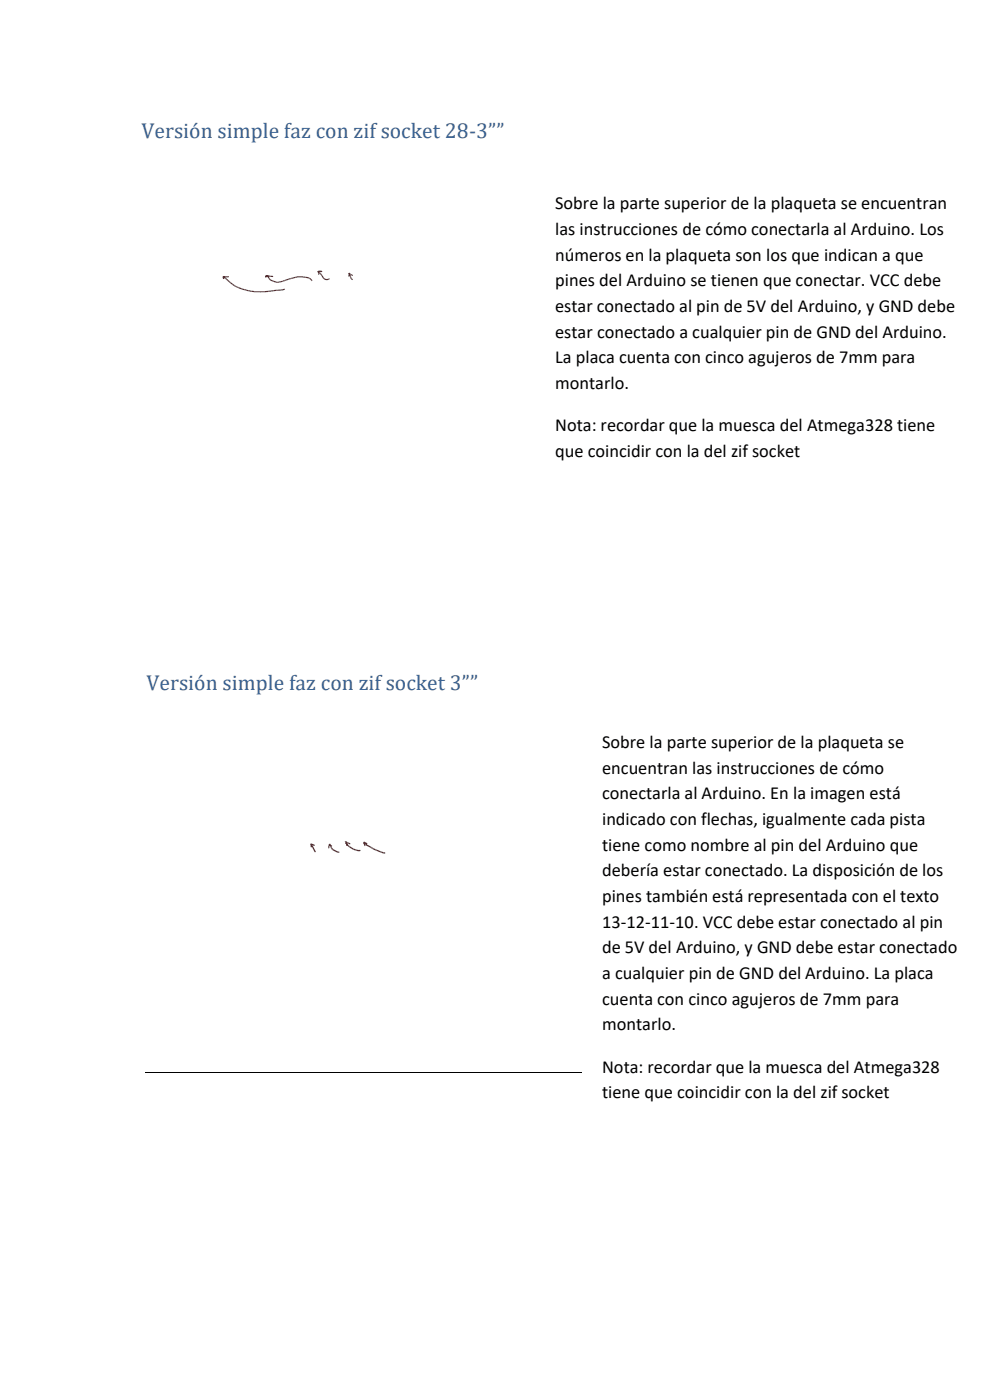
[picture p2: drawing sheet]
<svg xmlns="http://www.w3.org/2000/svg" width="210mm" height="297mm" viewBox="0 0 210 297" stroke-linecap="round" stroke-linejoin="round" font-family="sans-serif">
<defs><g id="words">
<g font-size="4.6" fill="#365f91">
<text x="30" y="29.3">Versión simple faz con zif socket 28-3””</text>
<text x="31.1" y="146.4">Versión simple faz con zif socket 3””</text>
</g>
<g font-size="3.9">
<text x="117.8" y="44.4">Sobre la parte superior de la plaqueta se encuentran</text>
<text x="117.8" y="49.8">las instrucciones de cómo conectarla al Arduino. Los</text>
<text x="117.8" y="55.3">números en la plaqueta son los que indican a que</text>
<text x="117.8" y="60.7">pines del Arduino se tienen que conectar. VCC debe</text>
<text x="117.8" y="66.2">estar conectado al pin de 5V del Arduino, y GND debe</text>
<text x="117.8" y="71.6">estar conectado a cualquier pin de GND del Arduino.</text>
<text x="117.8" y="77.1">La placa cuenta con cinco agujeros de 7mm para</text>
<text x="117.8" y="82.5">montarlo.</text>
<text x="117.8" y="91.5">Nota: recordar que la muesca del Atmega328 tiene</text>
<text x="117.8" y="96.9">que coincidir con la del zif socket</text>
<text x="127.7" y="158.7">Sobre la parte superior de la plaqueta se</text>
<text x="127.7" y="164.1">encuentran las instrucciones de cómo</text>
<text x="127.7" y="169.6">conectarla al Arduino. En la imagen está</text>
<text x="127.7" y="175">indicado con flechas, igualmente cada pista</text>
<text x="127.7" y="185.9">debería estar conectado. La disposición de los</text>
<text x="127.7" y="180.5">tiene como nombre al pin del Arduino que</text>
<text x="127.7" y="191.4">pines también está representada con el texto</text>
<text x="127.7" y="196.8">13-12-11-10. VCC debe estar conectado al pin</text>
<text x="127.7" y="202.3">de 5V del Arduino, y GND debe estar conectado</text>
<text x="127.7" y="207.7">a cualquier pin de GND del Arduino. La placa</text>
<text x="127.7" y="213.1">cuenta con cinco agujeros de 7mm para</text>
<text x="127.7" y="218.6">montarlo.</text>
<text x="127.7" y="227.6">Nota: recordar que la muesca del Atmega328</text>
<text x="127.7" y="233">tiene que coincidir con la del zif socket</text>
</g>
</g></defs>
<path d="M48.5 58.7h-1.1v.4l.1-.4 .3 .3a9.4 9.4 0 0 0 3 2.1 13 13 0 0 0 7.5 .5l2.1-.2M57.9 58.6l-1.4-.1-.1 .3 .3-.3 .7 .9 1.2 .5 1.9-.4a6.8 6.8 0 0 1 4.9-.6l.7 .6M67.5 57.6l.1 .6M68.2 57.6h-.7l1.2 1.5 .5 .2 .6-.1M74 58.6l.1-.6 .3 .9 .3 .4M74.1 58.1l.6 .3" fill="none" stroke="#e71224" stroke-width=".26"/>
<path d="M30.9 227.6h92.5" fill="none" stroke="#000" stroke-width=".21"/>
<path d="M66 179.1l.6 .2M66 179.7v-.6l.8 1.6M69.7 179.9l.3-.8 .6 1.1 1.3 .6M69.9 179.2l.4 .3M73.3 178.5l.9 .5M73.5 179.3l.1-.2-.2-.3 .6 .7 .9 .6 1.5 .3M77.2 178.9l.2 .5M77.8 179l-.6-.3 .5 .5 1.5 .9 2.4 .9" fill="none" stroke="#e71224" stroke-width=".29"/>
<use href="#words"/>
</svg>
